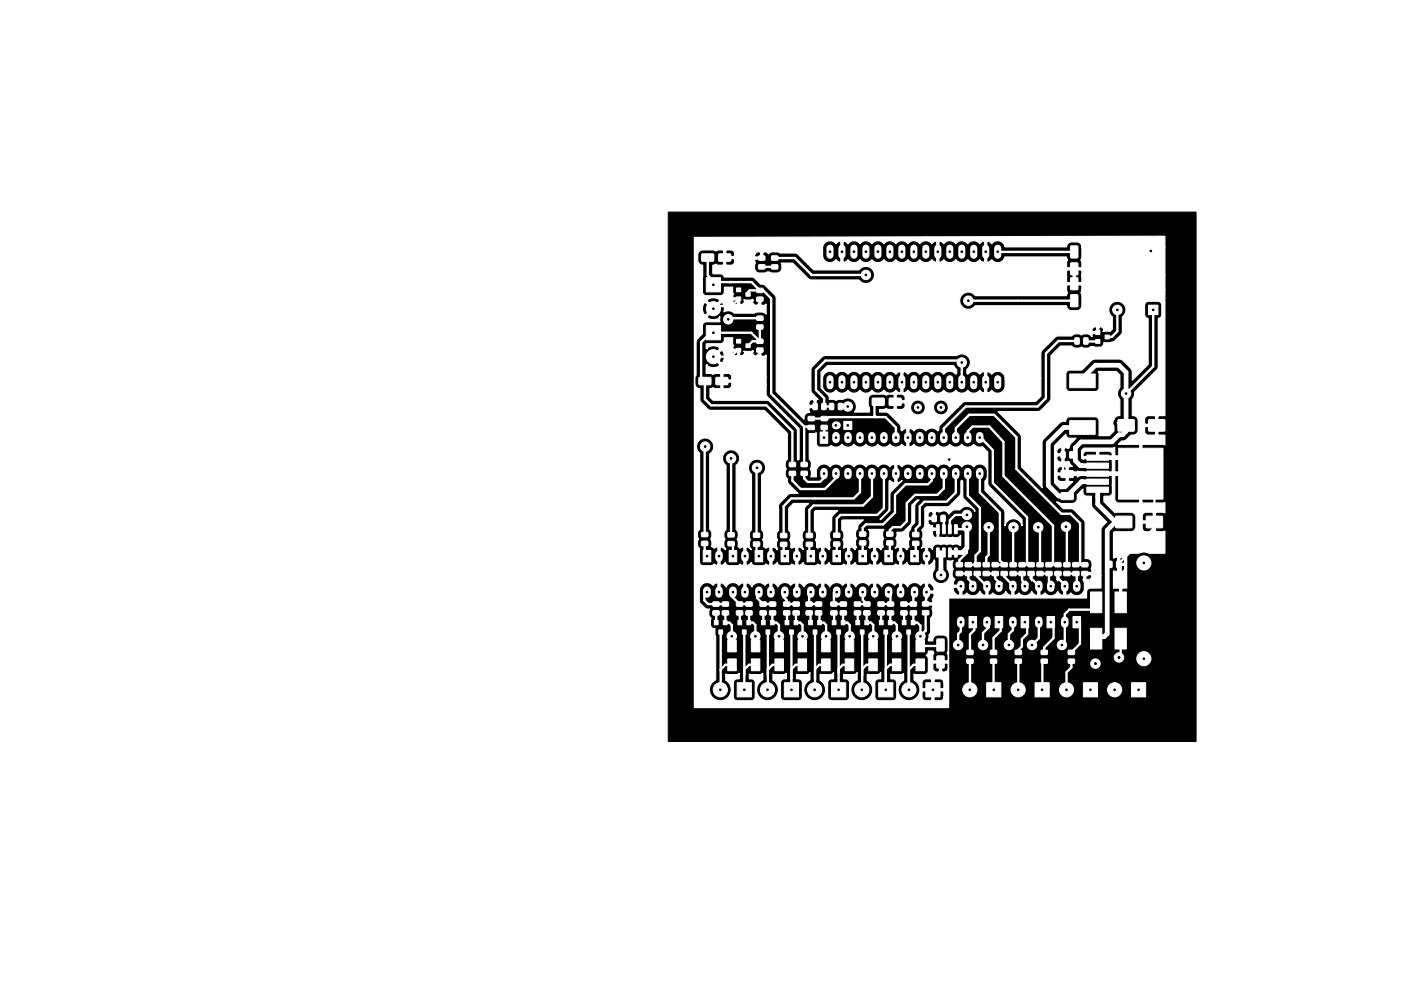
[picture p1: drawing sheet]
<svg xmlns="http://www.w3.org/2000/svg" width="297mm" height="210mm" viewBox="0 0 297 210" stroke-linecap="round" stroke-linejoin="round" font-family="sans-serif">
<path d="M141.7 45h111.9v112.3h-111.9z" fill="#000" stroke="#000" stroke-width=".21"/>
<g fill="#fff" stroke="#fff" stroke-width=".21">
<path d="M202.4 116.3l.6 .1v1.7l-.2 .1-.4-.1z"/>
<path d="M201.1 116.3l.6 .1v1.7l-.1 .1-.5-.1z"/>
<path d="M199.9 116.3l.5 .1v1.7l-.1 .1-.5-.1z"/>
<path d="M198.6 116.3l.5 .1v1.7l-.1 .1-.4-.1z"/>
<path d="M198.6 111.3l.5 .1v1.7l-.1 .1-.4-.1z"/>
<path d="M199.9 111.3l.5 .1v1.7l-.1 .1-.5-.1z"/>
<path d="M201.1 111.3l.6 .1v1.7l-.1 .1-.5-.1z"/>
<path d="M202.4 111.3l.6 .1v1.7l-.2 .1-.4-.1z"/>
<path d="M156.3 144.8h3v3h-3z"/>
<path d="M227.9 71.7l.9 .1-.1 1.2-.8-.1z"/>
<path d="M229.8 71.7l.9 .1-.1 1.2-.8-.1z"/>
<path d="M239.9 144.8h3v3h-3z"/>
<path d="M196.3 144.8h3v3h-3z"/>
<path d="M186.3 144.8h3v3h-3z"/>
<path d="M176.3 144.8h3v3h-3z"/>
<path d="M166.3 144.8h3v3h-3z"/>
<path d="M191.3 131.6h.8v.9h-.8z"/>
<path d="M193.2 131.6h.8v.9h-.8z"/>
<path d="M192.3 133.6h.8v.9h-.8z"/>
<path d="M193.5 114.9l1.2-.1 .1 .9h-1.2z"/>
<path d="M193.5 113h1.2l.1 .8-1.2 .1z"/>
<path d="M191 129.6h1.2l.1 .8-1.2 .1z"/>
<path d="M191 127.7h1.2l.1 .8-.2 .1h-1z"/>
<path d="M193 129.6h1.2l.1 .8-1.2 .1z"/>
<path d="M193 127.7h1.2l.1 .8-.2 .1h-1z"/>
<path d="M229.7 144.8h3v3h-3z"/>
<path d="M219.5 144.8h3v3h-3z"/>
<path d="M209.2 144.8h3v3h-3z"/>
<path d="M152.4 133.6h.8v.9h-.8z"/>
<path d="M153.4 131.6h.8v.9h-.8z"/>
<path d="M151.5 131.6h.8v.9h-.8z"/>
<path d="M156.5 131.6h.8v.9h-.8z"/>
<path d="M158.4 131.6h.8v.9h-.8z"/>
<path d="M157.4 133.6h.8v.9h-.8z"/>
<path d="M161.5 131.6h.8v.9h-.8z"/>
<path d="M163.4 131.6h.8v.9h-.8z"/>
<path d="M162.4 133.6h.8v.9h-.8z"/>
<path d="M167.4 133.6h.8v.9h-.8z"/>
<path d="M168.4 131.6h.8v.9h-.8z"/>
<path d="M166.5 131.6h.8v.9h-.8z"/>
<path d="M172.4 133.6h.8v.9h-.8z"/>
<path d="M173.4 131.6h.8v.9h-.8z"/>
<path d="M171.5 131.6h.8v.9h-.8z"/>
<path d="M176.5 131.6h.8v.9h-.8z"/>
<path d="M178.4 131.6h.8v.9h-.8z"/>
<path d="M177.4 133.6h.8v.9h-.8z"/>
<path d="M181.5 131.6h.8v.9h-.8z"/>
<path d="M183.4 131.6h.8v.9h-.8z"/>
<path d="M182.4 133.6h.8v.9h-.8z"/>
<path d="M187.4 133.6h.8v.9h-.8z"/>
<path d="M188.4 131.6h.8v.9h-.8z"/>
<path d="M186.5 131.6h.8v.9h-.8z"/>
<path d="M226.5 139.9l1.2-.1 .1 .9h-1.2z"/>
<path d="M226.5 138h1.2l.1 .8-1.2 .1z"/>
<path d="M151.2 127.7h1.2l.1 .8-1.3 .1z"/>
<path d="M151.2 129.6h1.2l.1 .8-1.3 .1z"/>
<path d="M153.2 129.6h1.2l.1 .8-1.3 .1z"/>
<path d="M153.2 127.7h1.2l.1 .8-1.3 .1z"/>
<path d="M202.8 121.3l1.2-.1 .1 .9h-1.3z"/>
<path d="M202.8 119.4h1.2l.1 .8-.2 .1h-1.1l-.1-.2z"/>
<path d="M156.2 129.6h1.2l.1 .8-1.3 .1z"/>
<path d="M156.2 127.7h1.2l.1 .8-1.3 .1z"/>
<path d="M161.2 129.6h1.2l.1 .8-1.3 .1z"/>
<path d="M161.2 127.7h1.2l.1 .8-1.3 .1z"/>
<path d="M166.2 129.6h1.2l.1 .8-1.3 .1z"/>
<path d="M166.2 127.7h1.2l.1 .8-1.3 .1z"/>
<path d="M170.9 127.7h1.2l.1 .8-1.2 .1z"/>
<path d="M170.9 129.6h1.2l.1 .8-1.2 .1z"/>
<path d="M176.2 129.6h1.2l.1 .8-1.3 .1z"/>
<path d="M176.2 127.7h1.2l.1 .8-1.3 .1z"/>
<path d="M158.2 127.7h1.2l.1 .8-1.3 .1z"/>
<path d="M158.2 129.6h1.2l.1 .8-1.3 .1z"/>
<path d="M163.2 127.7h1.2l.1 .8-1.3 .1z"/>
<path d="M163.2 129.6h1.2l.1 .8-1.3 .1z"/>
<path d="M168.2 129.6h1.2l.1 .8-1.3 .1z"/>
<path d="M168.2 127.7h1.2l.1 .8-1.3 .1z"/>
<path d="M172.9 127.7h1.2l.1 .8-1.2 .1z"/>
<path d="M172.9 129.6h1.2l.1 .8-1.2 .1z"/>
<path d="M178.2 127.7h1.2l.1 .8-1.3 .1z"/>
<path d="M178.2 129.6h1.2l.1 .8-1.3 .1z"/>
<path d="M181.2 127.7h1.2l.1 .8-1.3 .1z"/>
<path d="M181.2 129.6h1.2l.1 .8-1.3 .1z"/>
<path d="M186.2 129.6h1.2l.1 .8-1.3 .1z"/>
<path d="M186.2 127.7h1.2l.1 .8-1.3 .1z"/>
<path d="M183.2 127.7h1.2l.1 .8-1.3 .1z"/>
<path d="M183.2 129.6h1.2l.1 .8-1.3 .1z"/>
<path d="M188.2 129.6h1.2l.1 .8-1.3 .1z"/>
<path d="M188.2 127.7h1.2l.1 .8-1.3 .1z"/>
<path d="M243.5 64.7h2v2h-2z"/>
<path d="M236.6 109.6l3.3-.1 .1 2.4-.2 .1h-3.2l-.1-.3z"/>
<path d="M243.1 109.6l3.3-.1 .1 2.4-.2 .1h-3.2l-.1-.3z"/>
<path d="M243.6 89.1l3.3-.1 .1 2.4-.2 .1h-3.2l-.1-.3z"/>
<path d="M237.1 89.1l3.3-.1 .1 2.4-.2 .1h-3.2l-.1-.3z"/>
<path d="M226.8 95.9l.7-.1 .2 .1v1.1l-.1 .2-.8-.1z"/>
<path d="M225 95.9h.8v1.3l-.9-.1z"/>
<path d="M188.6 84.5h2.4l.1 .2v1.2l-.2 .1h-2.3l-.1-.2z"/>
<path d="M185 84.5h2.4l.1 .2v1.2l-.2 .1h-2.3l-.1-.2z"/>
<path d="M160.5 72h1.2l.1 .8-1.3 .1z"/>
<path d="M160.5 73.9l1.2-.1 .1 .9h-1.3z"/>
<path d="M151.8 80.1h2.4l.2 .2-.1 1.2-.2 .1h-2.2l-.1-.2z"/>
<path d="M148.2 80.1h2.4l.2 .2-.1 1.2-.2 .1h-2.2l-.1-.2z"/>
<path d="M160.5 63.1l1.2-.1 .1 .9h-1.3z"/>
<path d="M160.5 61.2h1.2l.1 .8-1.3 .1z"/>
<path d="M148.8 53.9h2.4l.2 .2-.1 1.2-.2 .1h-2.2l-.1-.2z"/>
<path d="M152.4 53.9h2.4l.2 .2-.1 1.2-.2 .1h-2.2l-.1-.2z"/>
<path d="M197.6 109.4h.9l-.1 1.3-.8-.1z"/>
<path d="M199.5 109.4h.9l-.1 1.3-.8-.1z"/>
<path d="M163.6 54.3h1.2l.1 .8-1.2 .1z"/>
<path d="M163.6 56.2h1.2l.1 .8-1.2 .1z"/>
<path d="M149.8 69.1h3v3h-3z"/>
<path d="M149.8 58.9h3v3h-3z"/>
<path d="M232.3 72h.9v.8h-.9z"/>
<path d="M232.3 70.1h.9v.8h-.9z"/>
<path d="M234.3 71.1h.9v.8h-.9z"/>
<path d="M160.9 56.2h1.2l.1 .8-1.3 .1z"/>
<path d="M160.9 54.3h1.2l.1 .8-1.3 .1z"/>
<path d="M177.8 85.6l.8 .1v1.2l-.9-.1z"/>
<path d="M175.9 85.6l.9 .1-.1 1.2-.8-.1z"/>
<path d="M174.3 85.6l.8 .1v1.2l-.9-.1z"/>
<path d="M172.4 85.6l.9 .1-.1 1.2-.8-.1z"/>
<path d="M174.1 88.4h1.2l.1 .8-1.2 .1z"/>
<path d="M174.1 90.3l1.2-.1 .1 .9h-1.2z"/>
<path d="M160.5 67.1h1.2l.1 .8-1.3 .1z"/>
<path d="M160.5 69l1.2-.1 .1 .9h-1.3z"/>
<path d="M171.4 88.4h1.2l.1 .8-1.3 .1z"/>
<path d="M171.4 90.3l1.2-.1 .1 .9h-1.3z"/>
<path d="M167.4 100h1.2l.1 .8-1.3 .1z"/>
<path d="M167.4 98.1h1.2l.1 .8-1.3 .1z"/>
<path d="M169.9 98.1h1.2l.1 .8-1.3 .1z"/>
<path d="M169.9 100h1.2l.1 .8-1.3 .1z"/>
<path d="M225.6 121.3l1.2-.1 .1 .9h-1.3z"/>
<path d="M225.6 119.4h1.2l.1 .8-1.3 .1z"/>
<path d="M148.8 113h1.2l.1 .8-1.3 .1z"/>
<path d="M148.8 114.9l1.2-.1 .1 .9h-1.3z"/>
<path d="M220.8 138h1.2l.1 .8-1.3 .1z"/>
<path d="M220.8 139.9l1.2-.1 .1 .9h-1.3z"/>
<path d="M219.9 119.4h1.2l.1 .8-1.3 .1z"/>
<path d="M219.9 121.3l1.2-.1 .1 .9h-1.3z"/>
<path d="M215.3 138h1.2l.1 .8-1.3 .1z"/>
<path d="M215.3 139.9l1.2-.1 .1 .9h-1.3z"/>
<path d="M214.2 119.4h1.2l.1 .8-.2 .1h-1.1l-.1-.2z"/>
<path d="M214.2 121.3l1.2-.1 .1 .9h-1.3z"/>
<path d="M210 138h1.2l.1 .8-1.2 .1z"/>
<path d="M210 139.9l1.2-.1 .1 .9h-1.2z"/>
<path d="M208.5 119.4h1.2l.1 .8-.2 .1h-1.1l-.1-.2z"/>
<path d="M208.5 121.3l1.2-.1 .1 .9h-1.3z"/>
<path d="M205 138h1.2l.1 .8-1.2 .1z"/>
<path d="M205 139.9l1.2-.1 .1 .9h-1.2z"/>
<path d="M154.4 113.1l1.2-.1 .1 .9h-1.3z"/>
<path d="M154.4 114.9h1.2l.1 .8-1.3 .1z"/>
<path d="M159.8 113.1h1.2l.1 .8-1.3 .1z"/>
<path d="M159.8 115h1.2l.1 .8-1.3 .1z"/>
<path d="M165.5 115.1h1.2l.1 .8h-1.2z"/>
<path d="M165.5 113.2h1.2l.1 .8-1.2 .1z"/>
<path d="M171 113.2h1.2l.1 .8-1.3 .1z"/>
<path d="M171 115.1l1.2-.1 .1 .9h-1.3z"/>
<path d="M176.8 115h1.2l.1 .8-1.3 .1z"/>
<path d="M176.8 113.1h1.2l.1 .8-1.3 .1z"/>
<path d="M182.3 112.9h1.2l.1 .8-1.3 .1z"/>
<path d="M182.3 114.8l1.2-.1 .1 .9h-1.3z"/>
<path d="M188 114.8l1.2-.1 .1 .9h-1.2z"/>
<path d="M188 112.9h1.2l.1 .8-1.2 .1z"/>
<path d="M229.4 121.3l1.2-.1 .1 .9h-1.3z"/>
<path d="M229.4 119.4h1.2l.1 .8-1.3 .1z"/>
<path d="M223.7 119.4h1.2l.1 .8-1.3 .1z"/>
<path d="M223.7 121.3l1.2-.1 .1 .9h-1.3z"/>
<path d="M218 119.4h1.2l.1 .8-1.3 .1z"/>
<path d="M218 121.3l1.2-.1 .1 .9h-1.3z"/>
<path d="M212.3 121.3l1.2-.1 .1 .9h-1.3z"/>
<path d="M212.3 119.4h1.2l.1 .8-1.3 .1z"/>
<path d="M206.6 121.3l1.2-.1 .1 .9h-1.3z"/>
<path d="M206.6 119.4h1.2l.1 .8-1.3 .1z"/>
<path d="M227.5 119.4h1.2l.1 .8-.2 .1h-1.1z"/>
<path d="M227.5 121.3l1.2-.1 .1 .9h-1.3z"/>
<path d="M210.4 121.3l1.2-.1 .1 .9h-1.3z"/>
<path d="M210.4 119.4h1.2l.1 .8-.2 .1h-1.1z"/>
<path d="M221.8 121.3l1.2-.1 .1 .9h-1.3z"/>
<path d="M221.8 119.4h1.2l.1 .8-.2 .1h-1.1z"/>
<path d="M216.1 119.4h1.2l.1 .8-.2 .1h-1.1z"/>
<path d="M216.1 121.3l1.2-.1 .1 .9h-1.3z"/>
<path d="M204.7 119.4h1.2l.1 .8-1.3 .1z"/>
<path d="M204.7 121.3l1.2-.1 .1 .9h-1.3z"/>
<path d="M231.2 125.6h2.4v4.4h-2.4z"/>
<path d="M231.2 133.3h2.4v4.4h-2.4z"/>
<path d="M236.4 133.3h2.4v4.4h-2.4z"/>
<path d="M236.4 125.6h2.4v4.4h-2.4z"/>
<path d="M149.1 116.8h1.6v2.4h-1.6z"/>
<path d="M227.5 130.8h1.6v2.4h-1.6z"/>
<path d="M222 130.8h1.6v2.4h-1.6z"/>
<path d="M216.5 130.8h1.6v2.4h-1.6z"/>
<path d="M211 130.8h1.6v2.4h-1.6z"/>
<path d="M205.5 130.8h1.6v2.4h-1.6z"/>
<path d="M154.6 116.8h1.6v2.4h-1.6z"/>
<path d="M160.1 116.8h1.6v2.4h-1.6z"/>
<path d="M165.6 116.8h1.6v2.4h-1.6z"/>
<path d="M171.1 116.8h1.6v2.4h-1.6z"/>
<path d="M176.6 116.8h1.6v2.4h-1.6z"/>
<path d="M182.1 116.8h1.6v2.4h-1.6z"/>
<path d="M187.6 116.8h1.6v2.4h-1.6z"/>
<path d="M193.1 116.8h1.6v2.4h-1.6z"/>
<path d="M225 104.6l2.4-.1 .2 .2-.1 1.2-.2 .1h-2.2l-.2-.2z"/>
<path d="M225 99.9l2.4-.1 .2 .2-.1 1.2-.2 .1h-2.2l-.2-.2z"/>
<path d="M226.8 79.3h5.4v2.9h-5.4z"/>
<path d="M226.8 89.2h5.4v2.9h-5.4z"/>
<path d="M230.4 103.3h4.6v1.1h-4.6z"/>
<path d="M230.4 101.6h4.6v1.1h-4.6z"/>
<path d="M230.4 99.9h4.6v1.1h-4.6z"/>
<path d="M230.4 98.2h4.6v1.1h-4.6z"/>
<path d="M230.4 96.5h4.6v1.1h-4.6z"/>
<path d="M237.2 95.1h9.4v10.8h-9.4z"/>
<path d="M195.6 129.6h1.2l.1 .8h-1.2z"/>
<path d="M195.6 127.7h1.2l.1 .8-1.2 .1z"/>
<path d="M198.7 135.6l1.3-.1 .2 .2v2.2l-.1 .2h-1.3l-.2-.1z"/>
<path d="M198.7 139.2l1.3-.1 .2 .2v2.2l-.1 .2h-1.3l-.2-.1z"/>
<path d="M227 59l1.3-.1 .2 .1 .1 2.2-.2 .3h-1.2l-.2-.1z"/>
<path d="M227 62.6l1.3-.1 .2 .1 .1 2.2-.2 .3h-1.2l-.2-.1z"/>
<path d="M227 55.8l1.3-.1 .2 .2 .1 2.2-.2 .2h-1.2l-.2-.1z"/>
<path d="M227 52.2l1.3-.1 .2 .2 .1 2.2-.2 .2h-1.2l-.2-.1z"/>
<path d="M178.9 89.4h1.7v1.7h-1.7z"/>
<circle cx="152.7" cy="146.3" r="1.5"/>
<circle cx="236.3" cy="146.3" r="1.5"/>
<circle cx="192.7" cy="146.3" r="1.5"/>
<circle cx="182.7" cy="146.3" r="1.5"/>
<circle cx="172.7" cy="146.3" r="1.5"/>
<circle cx="162.7" cy="146.3" r="1.5"/>
<circle cx="226.1" cy="146.3" r="1.5"/>
<circle cx="215.9" cy="146.3" r="1.5"/>
<circle cx="205.6" cy="146.3" r="1.5"/>
<circle cx="236.9" cy="65.7" r="1"/>
<circle cx="151.3" cy="75.7" r="1.5"/>
<circle cx="151.3" cy="65.5" r="1.5"/>
<circle cx="232.3" cy="140.8" r=".8"/>
<circle cx="237.3" cy="139.5" r=".8"/>
<circle cx="242.5" cy="119.4" r="1.5"/>
<circle cx="242.5" cy="139.8" r="1.5"/>
</g>
<g fill="none" stroke="#fff" stroke-width="1.5">
<path d="M176 52.6v1.5M178.5 52.6v1.5M181.1 52.6v1.5M183.6 52.6v1.5M186.1 52.6v1.5M188.7 52.6v1.5M191.2 52.6v1.5M193.8 52.6v1.5M196.3 52.6v1.5M198.8 52.6v1.5M201.4 52.6v1.5M203.9 52.6v1.5"/>
<path d="M206.5 52.6v1.5M209 52.6v1.5M211.5 52.6v1.5M176 80.3v1.5M178.5 80.3v1.5M181.1 80.3v1.5M183.6 80.3v1.5M186.1 80.3v1.5M188.7 80.3v1.5M191.2 80.3v1.5M193.8 80.3v1.5M196.3 80.3v1.5"/>
<path d="M198.8 80.3v1.5M201.4 80.3v1.5M203.9 80.3v1.5M206.5 80.3v1.5M209 80.3v1.5M211.5 80.3v1.5"/>
</g>
<g fill="none" stroke="#fff" stroke-width="1.6">
<path d="M152.4 117.6v.8M157.9 117.6v.8M163.4 117.6v.8M168.9 117.6v.8M174.4 117.6v.8M179.9 117.6v.8M185.4 117.6v.8M190.9 117.6v.8M196.4 117.6v.8M149.9 125.2v.8M152.4 125.2v.8M155.4 125.2v.8"/>
<path d="M157.9 125.2v.8M160.9 125.2v.8M163.4 125.2v.8M166.4 125.2v.8M168.9 125.2v.8M171.9 125.2v.8M174.4 125.2v.8M177.4 125.2v.8M179.9 125.2v.8M182.9 125.2v.8M185.4 125.2v.8M188.4 125.2v.8"/>
<path d="M190.9 125.2v.8M193.9 125.2v.8M196.4 125.2v.8M203.7 124v.8M203.7 131.6v.8M206.3 124v.8M209.3 124v.8M209.3 131.6v.8M211.8 124v.8M214.8 124v.8M214.8 131.6v.8M217.3 124v.8"/>
<path d="M220.3 124v.8M220.3 131.6v.8M222.8 124v.8M225.8 124v.8M225.8 131.6v.8M228.3 124v.8"/>
</g>
<circle cx="177.2" cy="90.2" r=".85" fill="#fff"/>
<g fill="#fff" stroke="#fff" stroke-width=".21">
<path d="M234.9 119.1l.9 .1-.1 1.2-.8-.1z"/>
<path d="M236.8 119.1l.8 .1v1.2l-.9-.1z"/>
<path d="M158.2 72.9h.9v.8h-.9z"/>
<path d="M156.2 72h.9v.8h-.9z"/>
<path d="M156.2 73.9h.9v.8h-.9z"/>
<path d="M156.2 63h.9v.8h-.9z"/>
<path d="M156.2 61.1h.9v.8h-.9z"/>
<path d="M158.2 62h.9v.8h-.9z"/>
<path d="M154.3 135.8h1.8v2.5h-1.8z"/>
<path d="M154.3 139.8h1.8v2.5h-1.8z"/>
<path d="M159.3 135.8h1.8v2.5h-1.8z"/>
<path d="M159.3 139.8h1.8v2.5h-1.8z"/>
<path d="M164.3 139.8h1.8v2.5h-1.8z"/>
<path d="M164.3 135.8h1.8v2.5h-1.8z"/>
<path d="M169.2 139.8h1.8v2.5h-1.8z"/>
<path d="M169.2 135.8h1.8v2.5h-1.8z"/>
<path d="M174.2 139.8h1.8v2.5h-1.8z"/>
<path d="M174.2 135.8h1.8v2.5h-1.8z"/>
<path d="M184.2 135.8h1.8v2.5h-1.8z"/>
<path d="M184.2 139.8h1.8v2.5h-1.8z"/>
<path d="M189.2 139.8h1.8v2.5h-1.8z"/>
<path d="M189.2 135.8h1.8v2.5h-1.8z"/>
<path d="M194.2 135.8h1.8v2.5h-1.8z"/>
<path d="M194.2 139.8h1.8v2.5h-1.8z"/>
<path d="M179.2 135.8h1.8v2.5h-1.8z"/>
<path d="M179.2 139.8h1.8v2.5h-1.8z"/>
<path d="M173.9 91.6h1.6v2.4h-1.6z"/>
<circle cx="199.5" cy="86.4" r=".75"/>
<circle cx="194.6" cy="86.4" r=".75"/>
<circle cx="205" cy="111.7" r="1"/>
<circle cx="209.6" cy="111.9" r="1"/>
<circle cx="214.9" cy="111.9" r="1"/>
<circle cx="220.1" cy="111.9" r="1"/>
<circle cx="226" cy="111.7" r="1"/>
<circle cx="154.4" cy="67.7" r="1"/>
<circle cx="238.8" cy="83.5" r="1"/>
<circle cx="201.3" cy="97.5" r="1"/>
<circle cx="244" cy="53.2" r="1"/>
<circle cx="205.3" cy="63.8" r="1"/>
<circle cx="208.4" cy="136.8" r="1"/>
<circle cx="213.9" cy="136.8" r="1"/>
<circle cx="225.2" cy="136.8" r="1"/>
<circle cx="203.2" cy="136.8" r="1"/>
<circle cx="218.8" cy="136.8" r="1"/>
<circle cx="232.3" cy="140.8" r="1"/>
<circle cx="237.3" cy="139.5" r="1"/>
<circle cx="183.6" cy="58.3" r="1"/>
<circle cx="195.2" cy="135" r="1"/>
<circle cx="190.2" cy="135" r="1"/>
<circle cx="185.2" cy="135" r="1"/>
<circle cx="180.2" cy="135" r="1"/>
<circle cx="175.2" cy="135" r="1"/>
<circle cx="170.2" cy="135" r="1"/>
<circle cx="165.2" cy="135" r="1"/>
<circle cx="160.2" cy="135" r="1"/>
<circle cx="155.2" cy="135" r="1"/>
<circle cx="199.5" cy="122" r="1"/>
<circle cx="203.9" cy="76.9" r="1"/>
<circle cx="179.8" cy="86.2" r="1"/>
<circle cx="149.5" cy="94.7" r="1"/>
<circle cx="155" cy="97.2" r="1"/>
<circle cx="160.5" cy="99.2" r="1"/>
<circle cx="205" cy="109.2" r="1"/>
</g>
<g fill="none" stroke="#fff" stroke-width="1.6">
<path d="M177.2 92.4v.8M179.8 92.4v.8M182.3 92.4v.8M184.9 92.4v.8M187.4 92.4v.8M189.9 92.4v.8M192.5 92.4v.8M195 92.4v.8M197.6 92.4v.8M200.1 92.4v.8M202.6 92.4v.8M205.2 92.4v.8"/>
<path d="M207.7 92.4v.8M174.7 100.1v.8M177.2 100.1v.8M179.8 100.1v.8M182.3 100.1v.8M184.9 100.1v.8M187.4 100.1v.8M189.9 100.1v.8M192.5 100.1v.8M195 100.1v.8M197.6 100.1v.8M200.1 100.1v.8"/>
<path d="M202.6 100.1v.8M205.2 100.1v.8M207.7 100.1v.8"/>
</g>
<path d="M181 88.5h-5.2l-.3 .3h-3.5M187.8 88.5l2.2 2.2v1.9M237 89.7h1.3l.5 .5M203 112l-.3 .3M205 111.7v.3" fill="none" stroke="#fff" stroke-width=".5"/>
<circle cx="205" cy="111.7" r=".25" fill="#fff"/>
<path d="M209.8 111.7l-.5 .5M215 111.7l-.5 .5M220.3 111.7l-.5 .5M226 111.7l-.5 .5" fill="none" stroke="#fff" stroke-width=".5"/>
<circle cx="226" cy="111.7" r=".25" fill="#fff"/>
<g fill="none" stroke="#fff" stroke-width=".5">
<path d="M211.5 53.4h16.3M156.5 74.2l-1.5 1.5M156.7 63.4l-1.6 1.5M161.1 67.5h-6.5l-.2 .2M161.1 74.3v.6l-.7 .8h-9.1M161.1 63.5v.8l-.6 .6h-9M205.3 63.8h10.5M236.9 65.7v4.6l-1.2 1.2h-.9M244.5 65.7v12l-5.7 5.8M181 88.5h6.8M186.2 85.2l-.8 .8v2.1l.4 .4M225.4 96.5v3.2l.9 .9"/>
<path d="M227.3 96.5h.5l.2 .2M232.7 96.8l.3 .3M201.4 117.2h1.6M202.7 112.3h1.8l.5-.6v5.5l-1.6 1.6v1M209.6 111.9v5.8l-.5 .5v1.6M214.9 111.9l-.1 7.9M220.1 111.9l.4 .3v7.6M226 111.7l.2 .2v7.9M233 103.9v3.3l3.5 3.5M234.8 112.5v7.2h.5M242.1 100.5l2.7 2.6v8.9l-7.2 7.1v8.3M207.2 121.7v.6l2.1 2.1"/>
<path d="M212.9 121.7v.6l1.9 1.9v.2M218.6 121.7v.9l1.7 1.8M224.3 121.7v.9l1.5 1.5v.3M234.2 134.9l-.1 .2h-1.7"/>
</g>
<path d="M229.5 80.8v-.6l2.8-2.7h5l1.5 1.5v12.5l-.8 .7h-.7l-1.5 1.5h-6.5l-1.3 1.3v2.7l1 1 3.7 .1M232.7 97.1h5.8l3.4 3.4-15.6 .1M205 111.7v4.5l-1 1h-2.2M232.7 103.9v3.1l3.8 3.7M236.5 110.7l-1.7 1.8v21.9l-.7 .7h-1.3l-.4 .4M236.5 110.7h1.8" fill="none" stroke="#fff" stroke-width="1"/>
<circle cx="205.3" cy="63.8" r=".25" fill="#fff"/>
<path d="M150.1 54.6v3.8l1.4 1.4h7.8l1.8 1.8M150.5 70.6h8.8l1.8 1.8M150.7 70.6l-2 2v7.4l.8 .8v3.9l1.3 1.3h11.7l5.5 5.5v7.1M158.6 62.4v-.5l.3-.3h2.9l1.7 1.7v20.2l7 7M161.1 69.4v3M161.1 72.4h-1.6l-.9 .9M215.8 63.8h12M170.5 90.5v8.1M170.5 90.5l1.5 .2M174.7 100.3v1.1l-.8 .8h-2.6l-.8-.7v-1.1M177.3 100.3v1.1l-2.4 2.3h-5.1l-1.8-1.7v-1.6M200.1 109.4v2.9" fill="none" stroke="#fff" stroke-width=".5"/>
<g fill="#fff">
<circle cx="208.4" cy="136.8" r=".25"/>
<circle cx="213.9" cy="136.8" r=".25"/>
</g>
<path d="M219.2 136.7v.1M225.2 136.2v.6" fill="none" stroke="#fff" stroke-width=".5"/>
<g fill="#fff">
<circle cx="225.2" cy="136.8" r=".25"/>
<circle cx="219.2" cy="136.8" r=".25"/>
</g>
<path d="M203.7 132v1.9l-.5 .6v2.3M209.6 131.7v1.4l-1.2 1.2v2.5M214.8 132v1.7l-.9 .8v2.3M220.3 132v3.4l-1.5 1.4M232.4 127.8v.5l-1 1h-4.7l-.9 1v5.9l-.6 .6M237.6 135.5v3.6l-.3 .4M232.9 140.4l-.4 .3" fill="none" stroke="#fff" stroke-width=".5"/>
<circle cx="237.3" cy="139.5" r=".25" fill="#fff"/>
<path d="M229.5 90.7h-3.9l-3.3 3.3v9l2.2 2.2h1.8l3-3h3.4M229.4 102.2h.1" fill="none" stroke="#fff" stroke-width="1"/>
<g fill="none" stroke="#fff" stroke-width=".5">
<path d="M161.5 56.6h2.8M164.3 54.7h4.2l3.6 3.6h11.5M230.2 72.3l2.6 .1M152.8 134.1l-.1 12.2M153.8 130v2.1h.9l.5 .5v2.4M157.8 134.1v12.2M158.8 130v2.1h.9l.5 .5v2.4M162.8 134.1l-.1 12.2M163.8 130v2.1h.9l.5 .5v2.4M167.8 134.1v12.2M168.8 130v2.1h.9l.5 .5v2.4M172.8 134.1l-.1 12.2"/>
<path d="M173.6 130l.2 .2v1.9h.9l.5 .5v2.4M177.8 134.1v12.2M178.8 130v2.1h.9l.5 .5v2.4M182.8 134.1l-.1 12.2M183.8 130v2.1h.9l.5 .5v2.4M187.8 134.1v12.2M188.8 130v2.1h.9l.5 .5v2.4M192.7 134.1v12.2v-4.3l1-1h1.4M193.7 130l-.1 2.1h.9l.7 .6v2.3M155.2 141h-1.4l-1 1M160.2 141h-1.4l-1 1M165.2 141h-1.4l-1 1"/>
<path d="M170.1 141h-1.4l-.9 .9M175.1 141h-1.4l-.9 .9M180.1 141h-1.4l-.9 .9M185.1 141h-1.4l-.9 .9M190.1 141h-1.4l-.9 .9M205.7 140.3l-.1 6M210.7 140.3v6M215.9 140.3v6M221 140.3v6M227.2 140.3v1.3l-1.1 1v3.7h.1"/>
</g>
<circle cx="199.5" cy="122" r=".25" fill="#fff"/>
<g fill="none" stroke="#fff" stroke-width=".5">
<path d="M203.9 76.9l-.4-.4h-28.5l-2 2v4.2l1.8 1.8v1.7M174.6 86.1l-.2 .1h1.9M198.8 117.2h1.3l-.6 .6v4.2M151.8 130l.1 2.1M155.2 135v2M156.8 130l.1 2.1M160.2 135v2M161.8 130l.1 2.1M165.2 135v2M166.8 130l.1 2.1M170.2 135l-.1 2M171.6 130l.3 .3v1.8"/>
<path d="M175.2 135l-.1 2M176.8 130l.1 2.1M180.2 135l-.1 2M181.8 130l.1 2.1M185.2 135l-.1 2M186.8 130l.1 2.1M190.2 135l-.1 2M191.7 130v2.1M196.3 130v3.9M196.3 133.7l-1.2 1.3v2h4.1l.2-.2"/>
</g>
<path d="M199.5 117.2v4.8" fill="none" stroke="#fff" stroke-width="1"/>
<circle cx="203.9" cy="76.9" r=".25" fill="#fff"/>
<path d="M203.9 76.9v4.2M178.2 86.2h1.6" fill="none" stroke="#fff" stroke-width=".5"/>
<circle cx="179.8" cy="86.2" r=".25" fill="#fff"/>
<g fill="none" stroke="#fff" stroke-width=".5">
<path d="M228.4 72.3h-4l-2.6 2.7v9.5l-1.8 1.7h-15.2l-4.7 4.7v1.7M149.5 94.7l-.1 18.7M155 97.2v16.3M160.5 99.2l-.1 14.4M174.8 90.7l-.1 1.9M202.7 92.6v-1.8l2.8-2.8h5.3l4.7 4.7v6.8l9.5 9.5h2l2 2v8.7M205.2 92.6v-1.1l1-1h3.6l3 3.2v7.3l10.5 10.5v8.2M208.5 93.5l-.8-.9 2.8 2.9v7l7.3 7.2v10M149.4 115.3l-.1 2.2M155 117.5h-.1M155 115.3l.4 .4v2.3M160.4 115.4v2l.1 .1"/>
<path d="M166.2 115.5l-.1 2M166.2 107.5v6.1M171.6 115.5v1.9l.1 .1M177.4 115.4l-.1 2.1M182.3 100.3v4.1l-1.3 1.3h-13.2l-1.7 1.7M182.9 115.2v2.3M184.9 100.3v5.1l-1.9 1.8h-10.5l-.9 .9v5.5M187.4 100.3v7.5l-1.4 1.4h-7.8l-.8 .8v3.6M188.7 115.2v2.2l-.2 .1M188.8 112.7l-.1 .1M194.2 115.3l-.1 2.2M197.6 100.3v1.6l-.8 .8h-4.8l-2.2 2.3v3.7l-2.5 2.5h-3.7l-.7 .7v1.4"/>
<path d="M200.1 100.3v3.3l-1.3 1.4h-4.8l-1.7 1.7v3.9l-1.3 1.2h-1.7l-.6 .7v.8M202.7 100.3v4.2l-2 1.9h-4.7l-1 1v3.9l-.8 .9v1.2M205 109.2h-2.5l-1.1 1.2v1.9M205.2 100.3v4.9l2.6 2.5v9.2l-1 .9v1.9M205.3 119.8h1.9M207.7 100.3l.1 4.2 4.2 4.2v10.2l.9 .9h-1.9M207.7 101.4h.1M212.6 119.7l-.2 .2M217.8 119.7l-1.1 .1M217.8 119.7l.8 .1M223.3 119.7l-.9 .1M223.3 119.7l1 .1"/>
<path d="M229 119.7l-.9 .1M229 119.7l1 .1M149.3 125.2v2.2l.8 .8h3.7M154.9 125.2l.2 .1v1.1l1.7 1.8h2M160.5 125.2v1.7l1.3 1.3h2M166.1 125.2v1.5l.7 .6v.9h2M171.7 125.2l-.1 .1v2.9h2M177.3 125.2l-.5 .5v2.5h2M182.9 125.2v2.1l.9 .9h-2M188.5 125.2l.3 .2v2.8h-2M194.1 125.2l-.4 .4v2.6h-2M203.4 121.7h1.9v1.1l1 1v.6"/>
<path d="M206.6 131.7v2l-.9 .9v3.8M206.7 124h-.1M209.1 121.7h1.9v1l.8 .8v.9M212.2 131.7v2.1l-1.5 1.5v3.1M212.4 123.8l-.2 .2M214.8 121.7h1.9v1.4l.6 .6v.7M217.8 131.7v2.8l-1.1 1.1v1.6l-.8 .7v.5M217.9 123.9l-.1 .1M220.5 121.7h1.9v1.6l.4 .4v.7M223.4 131.7v3.7l-2 1.9v1.1M223.4 124h.1M226.2 121.7h1.9l.2 .2v2.5"/>
<path d="M229 131.7v4.9l-1.8 1.8"/>
</g>
<g fill="#fff" stroke="#fff" stroke-width=".25">
<path d="M147.2 50.4l99.8-.3v2.3h-17.6l-.2-.6-.5-.4-1.5-.1a1.08 1.08 0 0 0-1.1 1.1l-13-.1a1.58 1.58 0 0 0-1.2-1.2 1.58 1.58 0 0 0-1.6 .6l-.8-.6-.7 .2a.73 .73 0 0 0-1.1 .4 1.57 1.57 0 0 0-2.5 0 1.57 1.57 0 0 0-2.6 0 1.57 1.57 0 0 0-2.5 0l-.8-.6-.7 .2a.73 .73 0 0 0-1 .4 1.57 1.57 0 0 0-2.6 0 1.57 1.57 0 0 0-2.5 0 1.57 1.57 0 0 0-2.6 0 1.57 1.57 0 0 0-2.5 0 1.57 1.57 0 0 0-2.5 0 1.57 1.57 0 0 0-2.6 0 1.57 1.57 0 0 0-2.5 0l-.8-.6-.7 .2a.73 .73 0 0 0-1.1 .4 1.58 1.58 0 0 0-1.7-.6 1.58 1.58 0 0 0-1.1 1.5v1.9a1.58 1.58 0 0 0 1.2 1.2 1.58 1.58 0 0 0 1.6-.6l.6 .5 .2 .1 .3-.2v-4.2h.4v4.2a.73 .73 0 0 0 1.1-.4 1.57 1.57 0 0 0 2.5 0 1.57 1.57 0 0 0 2.6 0 1.57 1.57 0 0 0 2.5 0 1.57 1.57 0 0 0 2.5 0 1.57 1.57 0 0 0 2.6 0 1.57 1.57 0 0 0 2.5 0 1.57 1.57 0 0 0 2.6 0l.5 .5 .3 .1 .2-.2v-4.2h.5v4.2a.73 .73 0 0 0 1-.4 1.57 1.57 0 0 0 2.5 0 1.57 1.57 0 0 0 2.6 0 1.57 1.57 0 0 0 2.5 0l.6 .5 .2 .1 .3-.2v-4.2h.4v4.2a.73 .73 0 0 0 1.1-.4 1.57 1.57 0 0 0 1.5 .6 1.57 1.57 0 0 0 1.3-1.2h13l.3 .7-.3 .4v1l.2 .2h2.9l.2-.2v-1l-.3-.4 .3-.7v-2.1h17.6v5.9h-17.6v-.8l-.2-.2h-2.9l-.2 .2v.7h-40.7a1.83 1.83 0 0 0-1.3-1.6 1.83 1.83 0 0 0-2 .7h-9.6l-3.6-3.6h-3.5l-.5-.2-1.1-.1-.4 .1-.5 .4a.77 .77 0 0 0-1.2-.3l-.9-.2-.5 .2-.2 .2h-4.3a.83 .83 0 0 0-.8-.8h-.9l-.2 .2v1.2h1.7l.2-.2v-.4h4.3l-.1 .5 .2 .2h1.1v-.9h.4v.9v.5h-1.5l-.2 .2v.2h-4.2v-.3l-.2-.2h-1.7v1.2l.2 .2h.9a.83 .83 0 0 0 .8-.9h4.2l.2 .4a1.38 1.38 0 0 0 .8 2.1h1.2a1.5 1.5 0 0 1 1.6 0h1.1a1.37 1.37 0 0 0 .7-2.1h2.5l3.2 3.3 .6 .3 10.3 .1a1.84 1.84 0 0 0 2.1 .5 1.84 1.84 0 0 0 1.1-1.8h40.7v1.6l.2 .2h1.2v-2.7h.5v2.7h1.2l.2-.2v-1.5h17.6v3.2h-17.6v-.9l-.2-.2h-2.9l-.2 .2v1.1l.3 .4-.3 .6h-19.3a1.83 1.83 0 0 0-2.7-.3 1.83 1.83 0 0 0 0 2.8 1.83 1.83 0 0 0 2.7-.3h19.3l.2 .5 .5 .4 1.5 .1a1.08 1.08 0 0 0 1.1-1.1v-2.1l-.3-.6 .3-.6h17.6v26.7h-1.3l-.2 .2h-.5l-.2-.2h-1.3a.83 .83 0 0 0-.8 .8v.8l.2 .2h2.1v-1.6h.5v2.1h-2.6l-.2 .2v1l.5 .6h1.6l.2-.2v-1.6h.5v1.6l.2 .2h1.3v2.1l-4.7-.1-.2 .2v6.2h-5.5l-.2 .2-.1 5a.83 .83 0 0 0 .9 .8h4.2l.3-.2v-5.8h.4v5.8l.2 .2 4.7-.1v2.2l-.5-.1h-1.3l-.2 .2h-.5l-.2-.2h-1.3a.83 .83 0 0 0-.8 .8v.8l.2 .2h2.1v-1.6h.5v2.1h-2.6l-.2 .2v.8l.3 .7 1.8 .1 .2-.2v-1.6h.5v1.6l.2 .2h1.3l.5-.1v4.7h-3.4a2.33 2.33 0 0 0-2.2 0h-2.4l-.1 1.6h-.4v-.1a.67 .67 0 0 0-1.1-.5v1.1h.9l.2-.5h.4v1.4h-.4l-.2-.4h-.9v1.1l.2 .2a.83 .83 0 0 0 .9-.9h.4v4.4h-.9l-.2 .2v1.9h-.4v-1.9l-.2-.2h-1.1v-3.7l.7 .2 .2-.2v-2.7l-.2-.2-.7 .2v-5.4l.3-.2h3.4a1.08 1.08 0 0 0 1-1.1v-2.2l-.4-.7-.6-.1h-3.4l-2.3-2.3v-1.1l1.2-.1 .5-.6 .1-3.7-.3-.2h-5.8l-.1 .2-.9 .1-.4 .2-.2-.4h-3.9l-.2 .2a.9 .9 0 0 0 .8 1.2h.9l.2-.2v-1.2h.5v1.2l.2 .2h.8l-1.5 1.5h-1.2l-1.2-1.3v-7.9l2.4-2.3a.83 .83 0 0 0 .8 .8h1.3l-1.2 1.3-.2 .7-.3 .2-.6-.2-.2 .2h-.4l-.3-.2a.79 .79 0 0 0-.7 .4 .79 .79 0 0 0 .1 .9h.9v-1.1h.4v1.5h-1.3l-.2 .2a.87 .87 0 0 0 .8 1.1l.3-.2v-1.1h.4v1.1l.2 .2 .6-.2 .3 .2 .2 .5 .5 .5-1.4 .2-.2-.2h-.9a.82 .82 0 0 0-.7 .5 .82 .82 0 0 0 .1 .9h1.7v-1.2h.5v1.2h1.7l.2-.5 1.3 .2 .1 .2h5.8l.3-.2v-2.6l-.3-.2h-5.8l-.2 .1-.3-.2v-1.7l.5-.4h6l.6-.2-.1 1.6h-.4l-.3-.5-.4-.3h-2l-.2 .2h-.5l-.2-.2h-1.9a.71 .71 0 0 0-.7 .4 .71 .71 0 0 0 .1 .8h2.7v-1h.5v1h2.6l.3-.4h.4l.1 3.6 .2 .2h5.1v-5.8l-.3-.2h-4.3l.7-.7 .9-.2 1.1-1.1a1.19 1.19 0 0 0 1.5-1.1v-2.2a1.11 1.11 0 0 0-1.2-.8v-3.4l.4-.8 .1-.8 4.7-4.7 .3-.5v-10.4a.82 .82 0 0 0 .7-.9v-2l-.2-.5-.6-.3h-2a.83 .83 0 0 0-.8 .8v2.2l.2 .4 .5 .3v9.7l-3.3 3.3-.1-2.1-2-2.1-.7-.2h-5.3l-.7 .4-1.9 1.9h-2.6l-.6 .3-.2 .5v2.9a.83 .83 0 0 0 .8 .9h5.4l.5-.2 .3-.7v-2.9l-.2-.5h3.9l.7 .7-.1 2.8a1.82 1.82 0 0 0 .1 2.5v3.4h-.1a1.64 1.64 0 0 0-1.1 2.2v1l-1 1h-2.2v-3.2l-.3-.6-.5-.2h-5.4a.84 .84 0 0 0-.8 1 1.55 1.55 0 0 0-1.4 .4l-3.3 3.3-.4 .6 .1 9.8-4.4-4.4v-6.4l-.2-.6-4.8-4.8h8.4l.8-.3 1.7-1.7 .3-.6v-9.3l2-2h2.4a1.61 1.61 0 0 0 2.1 .2 1.66 1.66 0 0 0 2-.1l1.9 .2a.85 .85 0 0 0 .8-1h1.2l.9-.2 1.7-1.6 .2-.6 .1-3.1a1.83 1.83 0 0 0 .1-2.7 1.83 1.83 0 0 0-2.7 0 1.83 1.83 0 0 0 .3 2.7v2.7l-.4 .4h-1.6a.64 .64 0 0 0 0-.7 .64 .64 0 0 0-.6-.3l-.2 .2h-.5l-.2-.2a.82 .82 0 0 0-.8 .8l.2 .2h.8v-.8h.5v1.3h-1.3l-.2 .2 .1 .4-.2-.1a1.6 1.6 0 0 0-2.1-.2 1.61 1.61 0 0 0-2.1 .2h-3.2l-3.1 3.1-.2 .6v5.3h-7.6a1.58 1.58 0 0 0-1.1-1.5 1.58 1.58 0 0 0-1.7 .6l-.6-.5-.2-.1-.3 .2v4.2a.73 .73 0 0 0 1.1-.4 1.58 1.58 0 0 0 1.7 .6 1.58 1.58 0 0 0 1.1-1.5v-1.6h7.6v3.8l-.4 .3h-28.4l-.1-.4-.4-.3-1.2-.1-.2 .2v1.2h1.7l.2-.2v-.4h28.4l-.7 .8h-14.8l-.6 .1-1 1h-2.1l-.1-.3a1.58 1.58 0 0 0-1.7-1.1 1.58 1.58 0 0 0-1.4 1.4h-1.7l-.1-.3a1.58 1.58 0 0 0-1.5-1.1 1.58 1.58 0 0 0-1.5 1.1h-1.2v-.3l-.2-.2h-1.7v1.2l.2 .2h1.1l.4-.3 .2-.6h1.2a1.58 1.58 0 0 0 1.4 2 1.58 1.58 0 0 0 1.7-1.7h1.7v.3a1.58 1.58 0 0 0 1.8 1.4 1.58 1.58 0 0 0 1.4-1.7h2.1l-3.9 3.8-.2 .6-.1 .5-.2 .2a1.61 1.61 0 0 0-2.5 0 1.61 1.61 0 0 0-2.5 0l-.8-.5-.3 .1v3.7l.3 .1 .8-.5 .1 .1a1.62 1.62 0 0 0 2.4-.1 1.61 1.61 0 0 0 2.5 0 1.61 1.61 0 0 0 2.6 0 1.61 1.61 0 0 0 2.5 0 1.61 1.61 0 0 0 2.6 0l.9 .6 .9-.1 1.1 1.1v6.6l.2 .6 7.1 7.1v1.3a1.83 1.83 0 0 0-1.8-1.5 1.83 1.83 0 0 0-1.8 1.5l-.1-3.2-4.2-4.2v-2l.3-.3a2.94 2.94 0 0 0 0-2.6 1.63 1.63 0 0 0-2.6-.1 1.61 1.61 0 0 0-2.6 0 1.61 1.61 0 0 0-2.5 0 1.61 1.61 0 0 0-2.6 0 1.61 1.61 0 0 0-2.5 0 1.61 1.61 0 0 0-2.5 0 1.61 1.61 0 0 0-2.6-.1l-.7-.5-.3 .2v3.6l.3 .1 .8-.4-2.5 2.6-.1 3.7-1.9 1.9h-.2l1.6-1.6 .3-.6v-5.9l.2-.2 .7 .5 .3-.1v-3.6l-.3-.2-.7 .5a1.61 1.61 0 0 0-2.6 .1 1.61 1.61 0 0 0-2.5 0 1.61 1.61 0 0 0-2.5 0 1.61 1.61 0 0 0-2.6 0 1.61 1.61 0 0 0-2.5 0 1.62 1.62 0 0 0-1.8-.6 1.62 1.62 0 0 0-1.1 1.5v1.2h-1.2l.1-1-.1-.8a1.65 1.65 0 0 0-.3-2v-5.4h1.1l.4-.2v2.4l.3 .5 .5 .2h1.6l.7-.4a1.61 1.61 0 0 0 2.3-.2 1.61 1.61 0 0 0 2.6 0 1.61 1.61 0 0 0 2.5 0 1.61 1.61 0 0 0 2.5 0 1.61 1.61 0 0 0 2.6 0 1.61 1.61 0 0 0 2.5 0l.7 .5 .4-.1v-3.7l-.4-.1-.7 .5-.2-.2-.1-1.1-2.4-2.4-.5-.3h-1.5v-.5h1l.4-.3 .4 .3h1.1l.2-.2v-2.9l-.2-.2h-1.1l-.4 .3-.6-.3h-2.1a1.08 1.08 0 0 0-1.1 1.1l.2 2.7h-3.1a1.86 1.86 0 0 0-.1-2.4 1.86 1.86 0 0 0-2.5-.3h-.9l-.4 .3-.5-.3h-1l-.1-.8-1.6-1.6v-3.4l1.3-1.3h26.8l.1 .2a1.37 1.37 0 0 1 .5 1.4l-.2 .2a1.57 1.57 0 0 0-2.5 0 1.57 1.57 0 0 0-2.5 0 1.57 1.57 0 0 0-2.6 0 1.57 1.57 0 0 0-2.5 0l-.8-.6-.7 .2a.73 .73 0 0 0-1.1 .4 1.57 1.57 0 0 0-2.5 0 1.57 1.57 0 0 0-2.5 0 1.57 1.57 0 0 0-2.6 0 1.57 1.57 0 0 0-2.5 0 1.57 1.57 0 0 0-2.6 0 1.58 1.58 0 0 0-1.7-.6 1.58 1.58 0 0 0-1.1 1.5v1.9a1.58 1.58 0 0 0 1.2 1.2 1.58 1.58 0 0 0 1.6-.6 1.57 1.57 0 0 0 2.6 0 1.57 1.57 0 0 0 2.5 0 1.57 1.57 0 0 0 2.6 0 1.57 1.57 0 0 0 2.5 0 1.57 1.57 0 0 0 2.5 0l.6 .5 .2 .1 .3-.2v-4.2h.4v4.2a.73 .73 0 0 0 1.1-.4 1.57 1.57 0 0 0 2.5 0 1.57 1.57 0 0 0 2.6 0 1.57 1.57 0 0 0 2.5 0 1.57 1.57 0 0 0 2.5 0 1.57 1.57 0 0 0 2.6 0 1.57 1.57 0 0 0 2.5 0l.6 .5 .2 .1 .3-.2v-4.2a.73 .73 0 0 0-1.1 .4 1.57 1.57 0 0 0-2.5 0l-.2-.2a1.37 1.37 0 0 1 .5-1.4 1.83 1.83 0 0 0-.4-2.3 1.83 1.83 0 0 0-2.3-.1l-28.2 .1-2.4 2.2-.3 .6v4.7l.3 .5 1.3 1.2-.9 .2-.2-.2a.79 .79 0 0 0-.8 .4 .79 .79 0 0 0 .1 .9h.9v-1.1h.4l.1 1.6h-1.4l-.2 .2 .2 .8h-.2a1.15 1.15 0 0 0-1 1.4l-5.9-5.8v-19.8l-.2-.6-2.1-2.1-.3-.2-.7-.1-1.5-1.5h-6.2a.83 .83 0 0 0-.8-.7h-1.5l-.2-.1v-1.7l.7-.3 .4 .3h1l.2-.2v-2.9l-.2-.2h-1l-.4 .3-.7-.3-2.5 .1-.6 .6-.1 1.5a1.08 1.08 0 0 0 1.1 1.1l-.1 5.6a.83 .83 0 0 0 .9 .8h3.3l.5-.6v-1.2h1.7v1.2l.2 .3-.2 .6 .2 .2h1.3v.4h-1.3l-.2 .2h-2.7l-.2-.3-.6-.3a2.34 2.34 0 0 0-1.7 .3l-.2 .3 1.4 1.4 1.3-1.4h2.7a.65 .65 0 0 0 .4 .7 .65 .65 0 0 0 .7-.1v-.8h.4v.8l.2 .2a.82 .82 0 0 0 .9-.8l-.2-.2 1.4 .1 .5-.2v.2h.2l-.2 .2a.79 .79 0 0 0 .4 .8 .79 .79 0 0 0 .9-.1v-1.3l.4-.1v1.4l.5 .2 .6-.3v2.1l-.4-.3-.4-.1h-1.2l-.4 .2h-4.3a1.8 1.8 0 0 0-2.2-.2l.1-.6a1.38 1.38 0 0 0-.7-1.4l-1.3 1.3h-.7l-1.3-1.3-.4 .1-.2 .6a2.34 2.34 0 0 0 .2 1.8l.4 .1 1.3-1.3h.7l-1.7 1.7 .2 .3 .6 .3a2.34 2.34 0 0 0 1.7-.3l.2-.3v1.1h-2.8l-.6 .2-.3 .4v1.9l-1.2 1.4-.1 7.4-.3 .5v1.3a1.08 1.08 0 0 0 1.1 1.1l.1 2.6 1.8 1.9 11.8 .1 4.8 4.8v5.5l-.1 .2a1.7 1.7 0 0 0-.1 1.9 1.61 1.61 0 0 0 .2 2.1l.2 1 2.1 2.1h-1.5l-.5 .1-2 2.1-.2 .6 .1 5-.2 .1a1.7 1.7 0 0 0 0 2 2.01 2.01 0 0 0-.1 1.9v.1l-.8-.6a.96 .96 0 0 1-1.1 0l-.5 .3-.5-.3v-.8l-.1-.8a1.65 1.65 0 0 0-.3-2v-11.6l.2-.1a1.84 1.84 0 0 0 .1-2.7 1.84 1.84 0 0 0-2.6 0 1.84 1.84 0 0 0 .1 2.7v11.7l-.1 .2a1.7 1.7 0 0 0-.1 1.9 1.83 1.83 0 0 0 .2 2.1l-.9-.6a.86 .86 0 0 1-1 0l-.5 .3-.4-.3a2 2 0 0 0-.2-1.6 1.61 1.61 0 0 0-.2-2l.1-13.7a1.83 1.83 0 0 0 .1-2.7 1.83 1.83 0 0 0-2.7 0 1.83 1.83 0 0 0 .3 2.7v13.7l-.1 .1a1.7 1.7 0 0 0-.1 1.9 1.82 1.82 0 0 0 .1 2.1v.1l-.8-.6a.96 .96 0 0 1-1.1 0l-.5 .3-.6-.3 .1-1-.1-.7a1.65 1.65 0 0 0-.3-2v-16l.2-.1a1.84 1.84 0 0 0 .1-2.7 1.84 1.84 0 0 0-2.6 0 1.84 1.84 0 0 0 .1 2.7v16.1l-.1 .1a1.7 1.7 0 0 0-.1 1.9 1.79 1.79 0 0 0 .2 2.2v2.7a.83 .83 0 0 0 .8 .8h1.8l.5-.3 .5 .3 .3-.2v-3.6h.5v3.6l.2 .2 .9-.7 .2 .5 .4 .2h2l.5-.3 .5 .3 .3-.2v-3.6h.5v3.6l.3 .2 .8-.7a.83 .83 0 0 0 .8 .7h1.8l.5-.3 .5 .3 .3-.2v-3.6h.5v3.6l.3 .2 .8-.7 .2 .5 .4 .2h2l.5-.3 .5 .3 .3-.2v-3.6l-.3-.2-.5 .3-.3-.2 .1-1.1-.3-.4a1.61 1.61 0 0 0-.2-2.1v-4.7l1-1h3.2l-.7 .7-.2 .4v4.6a1.61 1.61 0 0 0-.2 2 1.84 1.84 0 0 0 0 2v.1l-.8-.6-.3 .2v3.6l.3 .2 .8-.7 .2 .5 .4 .2h2l.5-.3 .5 .3 .3-.2v-3.6l-.3-.2-.5 .3-.3-.2v-1.1l-.2-.5a1.61 1.61 0 0 0-.2-2v-3.9l.2-.3h4.7l-1.2 1.3-.1 2.8-.1 .2a1.69 1.69 0 0 0-.1 1.9 1.79 1.79 0 0 0-.1 1.7l-.2 .4-.8-.6-.3 .2v3.6l.2 .2 .9-.7 .2 .5 .4 .2h2l.5-.3 .5 .3 .3-.2v-3.6l-.2-.2-.6 .3-.1-.1a1.79 1.79 0 0 0-.1-1.7 1.61 1.61 0 0 0-.2-2.1v-1.9l.1-.2h4.4l-1 1-.3 1a1.7 1.7 0 0 0-.1 1.9 1.72 1.72 0 0 0 0 1.9l-.3 .5-.8-.6-.3 .2v3.6l.3 .2 .8-.7a.83 .83 0 0 0 .8 .7h1.8l.5-.3 .5 .3 .3-.2v-3.6l-.3-.2-.5 .3-.2-.2 .1-.1a1.78 1.78 0 0 0-.1-1.8 1.71 1.71 0 0 0-.1-1.9h3.3a1.7 1.7 0 0 0 0 1.9 1.78 1.78 0 0 0-.1 1.8l-.5 .6-.8-.6-.3 .2v3.6l.3 .2 .8-.7a.83 .83 0 0 0 .8 .7h1.8l.5-.3 .5 .3 .3-.2v-3.6l-.2-.2-.6 .3-.1-.1a1.65 1.65 0 0 0 .1-2l.3-.4v-.9h1l.4-.2 1.6-1.5 .1-.6v-3.4l1.1-1.1h.5l-.8 .7-.2 .4v3.7l-.6 .7-.2 .7a1.59 1.59 0 0 0-.2 2 1.79 1.79 0 0 0-.1 1.7l-.5 .6-.8-.6-.3 .2v3.6l.2 .2 .9-.7 .2 .5 .4 .2h2l.5-.3 .5 .3 .3-.2v-3.6l-.3-.2-.5 .3a1.7 1.7 0 0 0 0-2 1.72 1.72 0 0 0 0-1.8l.7-.9v-3.7l.3-.4h4.3l.6-.2 2.4-2.4v-2.8l.2-.2 .2 .2 .1 3.5 2.5 2.6v.3l-.1-.1a1.83 1.83 0 0 0-3.1-.2h-1.4l-1 .9v-.2a1.38 1.38 0 0 0-2-.2l-.5-.2-.3 .2h-.5l-.2-.2a.79 .79 0 0 0-.7 .4 .79 .79 0 0 0 .1 .9h.8v-1.1h.5v1.5h-1.3l-.2 .2a.79 .79 0 0 0 .9 1v.4l.2 .3 1.1-.1v.5h-1.1a.96 .96 0 0 0 .5 1.6l.3-.2v-1.4h.3v1.4l.2 .2 1.6-.2 .7 .2 .5-.2a1.23 1.23 0 0 0 1.7-.4l-.1 2.3a1.64 1.64 0 0 0-1.7-.3h-2.5a1.12 1.12 0 0 0-1.7 1.1l-.7-.6-.3 .2v3.6l.3 .2 .5-.4 .5-.8 .2 .1-.1 1.9a1.83 1.83 0 0 0 .2 2.6 1.83 1.83 0 0 0 2.5-.1 1.83 1.83 0 0 0 0-2.6v-1.8l1.3 .1a1.78 1.78 0 0 0 0 1.7 1.54 1.54 0 0 0 .4 2.2l-.4 .7v.3l.2 .3 1.6-.1 .1 .5h-1.7l-.2 .3v.2h-4l-.2-.6-.4-.5-.5-.3-.3 .1v1.6h1.2l.2-.3h4l.3 .7 .3 .3h-4.6l-.2-.3h-1.2l-.2 2.1h1.1l.2-.2-.2-.5 .3-.5 .2-.6h4.6l.5 .2 .3-.1v-1.6h.4v1.6l.4 .1 .7-.5a1.62 1.62 0 0 0 2.7-.4l.7 .8 .4 .1 .2-.1v-2l.5-.1v2.1l.3 .1 .7-.5 .1 .1a1.63 1.63 0 0 0 2.7-.4l.6 .7 .4 .1 .2-.1v-2l.5-.1v2.1l.3 .1 .7-.5 .1 .1a1.63 1.63 0 0 0 2.7-.4l.6 .7 .4 .1 .2-.1v-2l.5-.1v2.1l.3 .1 .7-.5 .1 .1a1.63 1.63 0 0 0 2.7-.4l.6 .7 .4 .1 .2-.1v-2l.5-.1v2.1l.3 .1 .7-.5 .1 .1a1.63 1.63 0 0 0 1.8 .4 1.63 1.63 0 0 0 1-1.4 2.36 2.36 0 0 0-.3-1.9l.2-.2v-1.3h1.5l.2-.3-.1-.5a1.35 1.35 0 0 0 0-1.6 1.35 1.35 0 0 0-1.3-.6l-.1-7.9-2.4-2.5-.6-.2h-1.6l-1.4-1.4 1 .3h2.3a1.08 1.08 0 0 0 1.1-1v-.8l1.2-1.2v.8l.2 .4 .5 .3h1.1v1.7l.2 .7 3 3-1 1.1-.2 .4v10h-1.9l-.2-.3h-1.1v.9l.2 .2a.88 .88 0 0 0 1.1-.8h1.9v2.6h-2.2l-.5 .1-.3 .5v1.5h-29.2l-.1 8.9a1.31 1.31 0 0 0-1.1-1.1h-1.4a1.11 1.11 0 0 0-.8 1.3h-1l.2-1.3 .3-.6v-3a1.84 1.84 0 0 0 .3-2l.2-.5-.2-.3h-1.6v-.8l.2-.1v-3.6l-.3-.1-.7 .5a1.62 1.62 0 0 0-2.8 .3l-.6-.7-.4-.1-.2 .1v2l-.5 .1v-2.1l-.3-.1-.7 .5-.1-.1a1.63 1.63 0 0 0-2.7 .4l-.6-.7-.4-.1-.2 .1v2l-.5 .1v-2.1l-.3-.1-.7 .5-.1-.1a1.63 1.63 0 0 0-2.7 .4l-.6-.7-.4-.1-.2 .1v2l-.5 .1v-2.1l-.3-.1-.7 .5-.1-.1a1.63 1.63 0 0 0-2.7 .4l-.6-.7-.4-.1-.2 .1v2l-.5 .1v-2.1l-.3-.1-.7 .5-.1-.1a1.63 1.63 0 0 0-2.7 .4l-.6-.7-.4-.1-.2 .1v2l-.5 .1v-2.1l-.3-.1-.7 .5-.1-.1a1.63 1.63 0 0 0-2.7 .4l-.6-.7-.4-.1-.2 .1v2l-.5 .1v-2.1l-.3-.1-.7 .5-.1-.1a1.63 1.63 0 0 0-2.7 .4l-.6-.7-.4-.1-.2 .1v2l-.5 .1v-2.1l-.3-.1-.7 .5-.1-.1a1.63 1.63 0 0 0-2.7 .4l-.6-.7-.4-.1-.2 .1v2l-.5 .1v-2.1l-.3-.1-.7 .5-.1-.1a1.65 1.65 0 0 0-1.8-.4 1.65 1.65 0 0 0-1 1.4v2.7l1.2 1.3 .9 .1v.2a1.52 1.52 0 0 0 .4 1.8l-.2 1.5a.86 .86 0 0 0 1 .7v10.9a2.34 2.34 0 0 0-.7 3.5 2.34 2.34 0 0 0 3.6 .1 2.34 2.34 0 0 0-.6-3.6v-1.3l2.2 .1 .6-.3v1.2h-.4a.83 .83 0 0 0-.8 .8v3l.2 .6 .6 .3h3a.83 .83 0 0 0 .8-.9v-3.1a.96 .96 0 0 0-1.2-.7v-1l2.2 .1 .6-.3-.1 1.5a2.34 2.34 0 0 0-.7 3.5 2.34 2.34 0 0 0 3.6 .1 2.34 2.34 0 0 0-.6-3.6v-1.3l2.2 .1 .6-.3v1.2h-.4a.83 .83 0 0 0-.8 .8v3l.2 .6 .6 .3h3a.83 .83 0 0 0 .8-.9v-3.1a.96 .96 0 0 0-1.2-.7v-.9h2.3l.5-.4-.1 1.6a2.34 2.34 0 0 0-.7 3.5 2.34 2.34 0 0 0 3.6 .1 2.34 2.34 0 0 0-.6-3.6v-1.2h2.3l.5-.4v1.3h-.4a.83 .83 0 0 0-.8 .8v3l.2 .6 .6 .3h3a.83 .83 0 0 0 .8-.9v-3.1a.96 .96 0 0 0-1.2-.7v-.9h2.3l.5-.4v1.5a2.33 2.33 0 0 0-.8 3.6 2.33 2.33 0 0 0 3.6 .1 2.33 2.33 0 0 0-.6-3.6v-1.2h2.3l.5-.4v1.3a.94 .94 0 0 0-1.2 .8v3l.2 .6 .6 .3h3a.83 .83 0 0 0 .8-.9v-3.1a.96 .96 0 0 0-1.2-.7v-.9h2.1l.6-.2v1.4l-.4 .2a2.36 2.36 0 0 0 .1 3.6 2.36 2.36 0 0 0 3.5-.5 2.36 2.36 0 0 0-1-3.4v-1.2l2.4 .1 .6-.5v-3l-.4-.6 .4-.4v-.5h1l.2 .5-.2 .4v1l.2 .2h2.8l.2-.2v-1l-.2-.4 .2-.5 .1-2.3v5.9l-.1-.8-.2-.2h-2.8l-.2 .2v1a.84 .84 0 0 0 1.4 .5v-1.7h.4v1.7l.2 .2a1.06 1.06 0 0 0 1.3-.9v3.1h-1a.83 .83 0 0 0-.8-.8h-1.1l-.2 .2h-.4l-.2-.2-1.4 .1-.5 .6v1.2l.2 .2h1.9v-1.9h.4v1.9h1.9l.2-.2v-1.1h1v3h-1v-1l-.2-.2h-4.2l-.2 .2v1a.83 .83 0 0 0 .8 .9h1.1l.2-.2v-1.9h.4v1.9l.2 .2h1.3l.5-.4 .1-.5h1v2.3h-53.9z"/>
<path d="M224.1 121.5h.4l.1 1.3-.3 .5-.3-.4z"/>
<path d="M218.4 121.5h.4v1.3l.2 .1-.2 .4-.4-.5z"/>
<path d="M212.7 121.5l.4-.1v.5h-.4z"/>
<path d="M207 121.5l.4-.1v.5h-.4z"/>
<path d="M149.7 73l.1-.1h3a.93 .93 0 0 0 .8-1.2h1.8l-.1 1.1 .2 .5-.2 .6 .2 .2h1.3v.4h-1.3a.64 .64 0 0 0 0 .7 .64 .64 0 0 0 .7 .3l.2-.2v-.8h.4v.8a.58 .58 0 0 0 .8 0 .58 .58 0 0 0 .1-.8l1.4 .1 .5-.2 .2 .1a.71 .71 0 0 0 .1 1 .71 .71 0 0 0 1-.1v-1.3l.4-.1v1.4l.5 .2 .6-.3v.5h-8.8a1.38 1.38 0 0 0-.7-1.5l-1.3 1.4 1.3 1.3a1.09 1.09 0 0 0 .7-1.2h8.8v4.2h-7.2a.83 .83 0 0 0-.8-.8h-.9l-.2 .2v1.2h1.7l.2-.2v-.4h7.2v1.6h-7.2v-.3l-.2-.2h-1.7v1.2l.2 .2h.9a.83 .83 0 0 0 .8-.9h7.2v1.9l.2 .6 6.8 6.8v6.5l-.1 .2-.2-.2v-5.9l-.3-.8-5.9-5.7-11.7-.1-.7-.6v-1.8l.7-.3 .4 .3h1l.2-.2v-2.9l-.2-.2h-1l-.4 .3-.5-.3h-1v-1.7l.2-.2a1.26 1.26 0 0 0 1.7 .7l.8-.3 .2-.4-1.7-1.6 1.7-1.7a1.26 1.26 0 0 0-1.7-.6l-.8 .3-.2 .3-.2-.1z"/>
</g>
<g fill="#000" stroke="#000" stroke-width=".21">
<circle cx="176" cy="53.4" r=".17"/>
<circle cx="178.5" cy="53.4" r=".17"/>
<circle cx="181.1" cy="53.4" r=".17"/>
<circle cx="183.6" cy="53.4" r=".17"/>
<circle cx="183.6" cy="58.3" r=".17"/>
<circle cx="186.1" cy="53.4" r=".17"/>
<circle cx="188.7" cy="53.4" r=".17"/>
<circle cx="191.2" cy="53.4" r=".17"/>
<circle cx="193.8" cy="53.4" r=".17"/>
<circle cx="196.3" cy="53.4" r=".17"/>
<circle cx="198.8" cy="53.4" r=".17"/>
<circle cx="201.4" cy="53.4" r=".17"/>
<circle cx="203.9" cy="53.4" r=".17"/>
<circle cx="206.5" cy="53.4" r=".17"/>
<circle cx="209" cy="53.4" r=".17"/>
<circle cx="211.5" cy="53.4" r=".17"/>
<circle cx="244" cy="53.2" r=".18"/>
<circle cx="151.3" cy="75.7" r=".17"/>
<circle cx="151.3" cy="70.6" r=".17"/>
<circle cx="151.3" cy="60.4" r=".17"/>
<circle cx="151.3" cy="65.5" r=".17"/>
<circle cx="154.4" cy="67.7" r=".17"/>
<circle cx="203.9" cy="76.9" r=".17"/>
<circle cx="205.3" cy="63.8" r=".18"/>
<circle cx="236.9" cy="65.7" r=".17"/>
<circle cx="244.5" cy="65.7" r=".17"/>
<circle cx="149.5" cy="94.7" r=".18"/>
<circle cx="155" cy="97.2" r=".17"/>
<circle cx="160.5" cy="99.2" r=".18"/>
<circle cx="174.7" cy="92.8" r=".17"/>
<circle cx="176" cy="81.1" r=".17"/>
<circle cx="177.2" cy="90.2" r=".17"/>
<circle cx="177.2" cy="92.8" r=".17"/>
<circle cx="178.5" cy="81.1" r=".17"/>
<circle cx="179.8" cy="90.2" r=".17"/>
<circle cx="179.8" cy="86.2" r=".17"/>
<circle cx="179.8" cy="92.8" r=".17"/>
<circle cx="181.1" cy="81.1" r=".17"/>
<circle cx="182.3" cy="92.8" r=".17"/>
<circle cx="183.6" cy="81.1" r=".17"/>
<circle cx="184.9" cy="92.8" r=".17"/>
<circle cx="186.1" cy="81.1" r=".17"/>
<circle cx="187.4" cy="92.8" r=".17"/>
<circle cx="188.7" cy="81.1" r=".17"/>
<circle cx="189.9" cy="92.8" r=".17"/>
<circle cx="191.2" cy="81.1" r=".17"/>
<circle cx="192.5" cy="92.8" r=".17"/>
<circle cx="193.8" cy="81.1" r=".17"/>
<circle cx="194.6" cy="86.4" r=".17"/>
<circle cx="195" cy="92.8" r=".17"/>
<circle cx="196.3" cy="81.1" r=".17"/>
<circle cx="197.6" cy="92.8" r=".17"/>
<circle cx="198.8" cy="81.1" r=".17"/>
<circle cx="199.5" cy="86.4" r=".17"/>
<circle cx="200.1" cy="92.8" r=".17"/>
<circle cx="201.3" cy="97.5" r=".17"/>
<circle cx="201.4" cy="81.1" r=".17"/>
<circle cx="202.6" cy="92.8" r=".17"/>
<circle cx="203.9" cy="81.1" r=".17"/>
<circle cx="205.2" cy="92.8" r=".17"/>
<circle cx="206.5" cy="81.1" r=".17"/>
<circle cx="207.7" cy="92.8" r=".17"/>
<circle cx="209" cy="81.1" r=".17"/>
<circle cx="211.5" cy="81.1" r=".17"/>
<circle cx="238.8" cy="83.5" r=".17"/>
<circle cx="149.9" cy="118" r=".17"/>
<circle cx="152.4" cy="118" r=".17"/>
<circle cx="155.4" cy="118" r=".17"/>
<circle cx="157.9" cy="118" r=".17"/>
<circle cx="160.9" cy="118" r=".17"/>
<circle cx="163.4" cy="118" r=".17"/>
<circle cx="166.4" cy="118" r=".17"/>
<circle cx="168.9" cy="118" r=".17"/>
<circle cx="171.9" cy="118" r=".17"/>
<circle cx="174.4" cy="118" r=".17"/>
<circle cx="174.7" cy="100.5" r=".17"/>
<circle cx="177.2" cy="100.5" r=".17"/>
<circle cx="177.4" cy="118" r=".17"/>
<circle cx="179.8" cy="100.5" r=".17"/>
<circle cx="179.9" cy="118" r=".17"/>
<circle cx="182.3" cy="100.5" r=".17"/>
<circle cx="182.9" cy="118" r=".18"/>
<circle cx="184.9" cy="100.5" r=".17"/>
<circle cx="185.4" cy="118" r=".18"/>
<circle cx="187.4" cy="100.5" r=".17"/>
<circle cx="188.4" cy="118" r=".17"/>
<circle cx="189.9" cy="100.5" r=".17"/>
<circle cx="190.9" cy="118" r=".17"/>
<circle cx="192.5" cy="100.5" r=".17"/>
<circle cx="193.9" cy="118" r=".17"/>
<circle cx="195" cy="100.5" r=".17"/>
<circle cx="196.4" cy="118" r=".17"/>
<circle cx="197.6" cy="100.5" r=".17"/>
<circle cx="200.1" cy="100.5" r=".17"/>
<circle cx="202.6" cy="100.5" r=".17"/>
<circle cx="205" cy="109.2" r=".17"/>
<circle cx="205" cy="111.7" r=".18"/>
<circle cx="205.2" cy="100.5" r=".17"/>
<circle cx="207.7" cy="100.5" r=".17"/>
<circle cx="209.6" cy="111.9" r=".17"/>
<circle cx="214.9" cy="111.9" r=".17"/>
<circle cx="220.1" cy="111.9" r=".17"/>
<circle cx="226" cy="111.7" r=".18"/>
<circle cx="242.5" cy="119.4" r=".17"/>
<circle cx="149.9" cy="125.6" r=".17"/>
<circle cx="152.4" cy="125.6" r=".17"/>
<circle cx="155.2" cy="135" r=".18"/>
<circle cx="155.4" cy="125.6" r=".17"/>
<circle cx="157.9" cy="125.6" r=".17"/>
<circle cx="160.2" cy="135" r=".18"/>
<circle cx="160.9" cy="125.6" r=".17"/>
<circle cx="163.4" cy="125.6" r=".17"/>
<circle cx="165.2" cy="135" r=".17"/>
<circle cx="166.4" cy="125.6" r=".17"/>
<circle cx="168.9" cy="125.6" r=".17"/>
<circle cx="170.2" cy="135" r=".17"/>
<circle cx="171.9" cy="125.6" r=".17"/>
<circle cx="174.4" cy="125.6" r=".17"/>
<circle cx="175.2" cy="135" r=".17"/>
<circle cx="177.4" cy="125.6" r=".17"/>
<circle cx="179.9" cy="125.6" r=".17"/>
<circle cx="180.2" cy="135" r=".17"/>
<circle cx="182.9" cy="125.6" r=".18"/>
<circle cx="185.2" cy="135" r=".17"/>
<circle cx="185.4" cy="125.6" r=".18"/>
<circle cx="188.4" cy="125.6" r=".17"/>
<circle cx="190.2" cy="135" r=".17"/>
<circle cx="190.9" cy="125.6" r=".17"/>
<circle cx="193.9" cy="125.6" r=".17"/>
<circle cx="195.2" cy="135" r=".17"/>
<circle cx="196.4" cy="125.6" r=".17"/>
<circle cx="199.5" cy="122" r=".17"/>
<circle cx="203.2" cy="136.8" r=".17"/>
<circle cx="203.7" cy="132" r=".17"/>
<circle cx="203.7" cy="124.4" r=".17"/>
<circle cx="206.3" cy="132" r=".17"/>
<circle cx="206.3" cy="124.4" r=".17"/>
<circle cx="208.4" cy="136.8" r=".17"/>
<circle cx="209.3" cy="132" r=".17"/>
<circle cx="209.3" cy="124.4" r=".17"/>
<circle cx="211.8" cy="132" r=".17"/>
<circle cx="211.8" cy="124.4" r=".17"/>
<circle cx="213.9" cy="136.8" r=".17"/>
<circle cx="214.8" cy="132" r=".17"/>
<circle cx="214.8" cy="124.4" r=".17"/>
<circle cx="217.3" cy="132" r=".17"/>
<circle cx="217.3" cy="124.4" r=".17"/>
<circle cx="218.8" cy="136.8" r=".17"/>
<circle cx="220.3" cy="132" r=".17"/>
<circle cx="220.3" cy="124.4" r=".17"/>
<circle cx="222.8" cy="132" r=".17"/>
<circle cx="222.8" cy="124.4" r=".17"/>
<circle cx="225.2" cy="136.8" r=".17"/>
<circle cx="225.8" cy="132" r=".17"/>
<circle cx="225.8" cy="124.4" r=".17"/>
<circle cx="228.3" cy="132" r=".17"/>
<circle cx="228.3" cy="124.4" r=".17"/>
<circle cx="237.3" cy="139.5" r=".18"/>
<circle cx="242.5" cy="139.8" r=".17"/>
<circle cx="152.7" cy="146.3" r=".17"/>
<circle cx="157.8" cy="146.3" r=".17"/>
<circle cx="162.7" cy="146.3" r=".17"/>
<circle cx="167.8" cy="146.3" r=".17"/>
<circle cx="172.7" cy="146.3" r=".17"/>
<circle cx="177.8" cy="146.3" r=".17"/>
<circle cx="182.7" cy="146.3" r=".17"/>
<circle cx="187.8" cy="146.3" r=".17"/>
<circle cx="192.7" cy="146.3" r=".17"/>
<circle cx="197.8" cy="146.3" r=".17"/>
<circle cx="205.6" cy="146.3" r=".17"/>
<circle cx="210.7" cy="146.3" r=".17"/>
<circle cx="215.9" cy="146.3" r=".17"/>
<circle cx="221" cy="146.3" r=".17"/>
<circle cx="226.1" cy="146.3" r=".17"/>
<circle cx="231.2" cy="146.3" r=".17"/>
<circle cx="232.3" cy="140.8" r=".18"/>
<circle cx="236.3" cy="146.3" r=".18"/>
<circle cx="241.4" cy="146.3" r=".18"/>
</g>
</svg>
